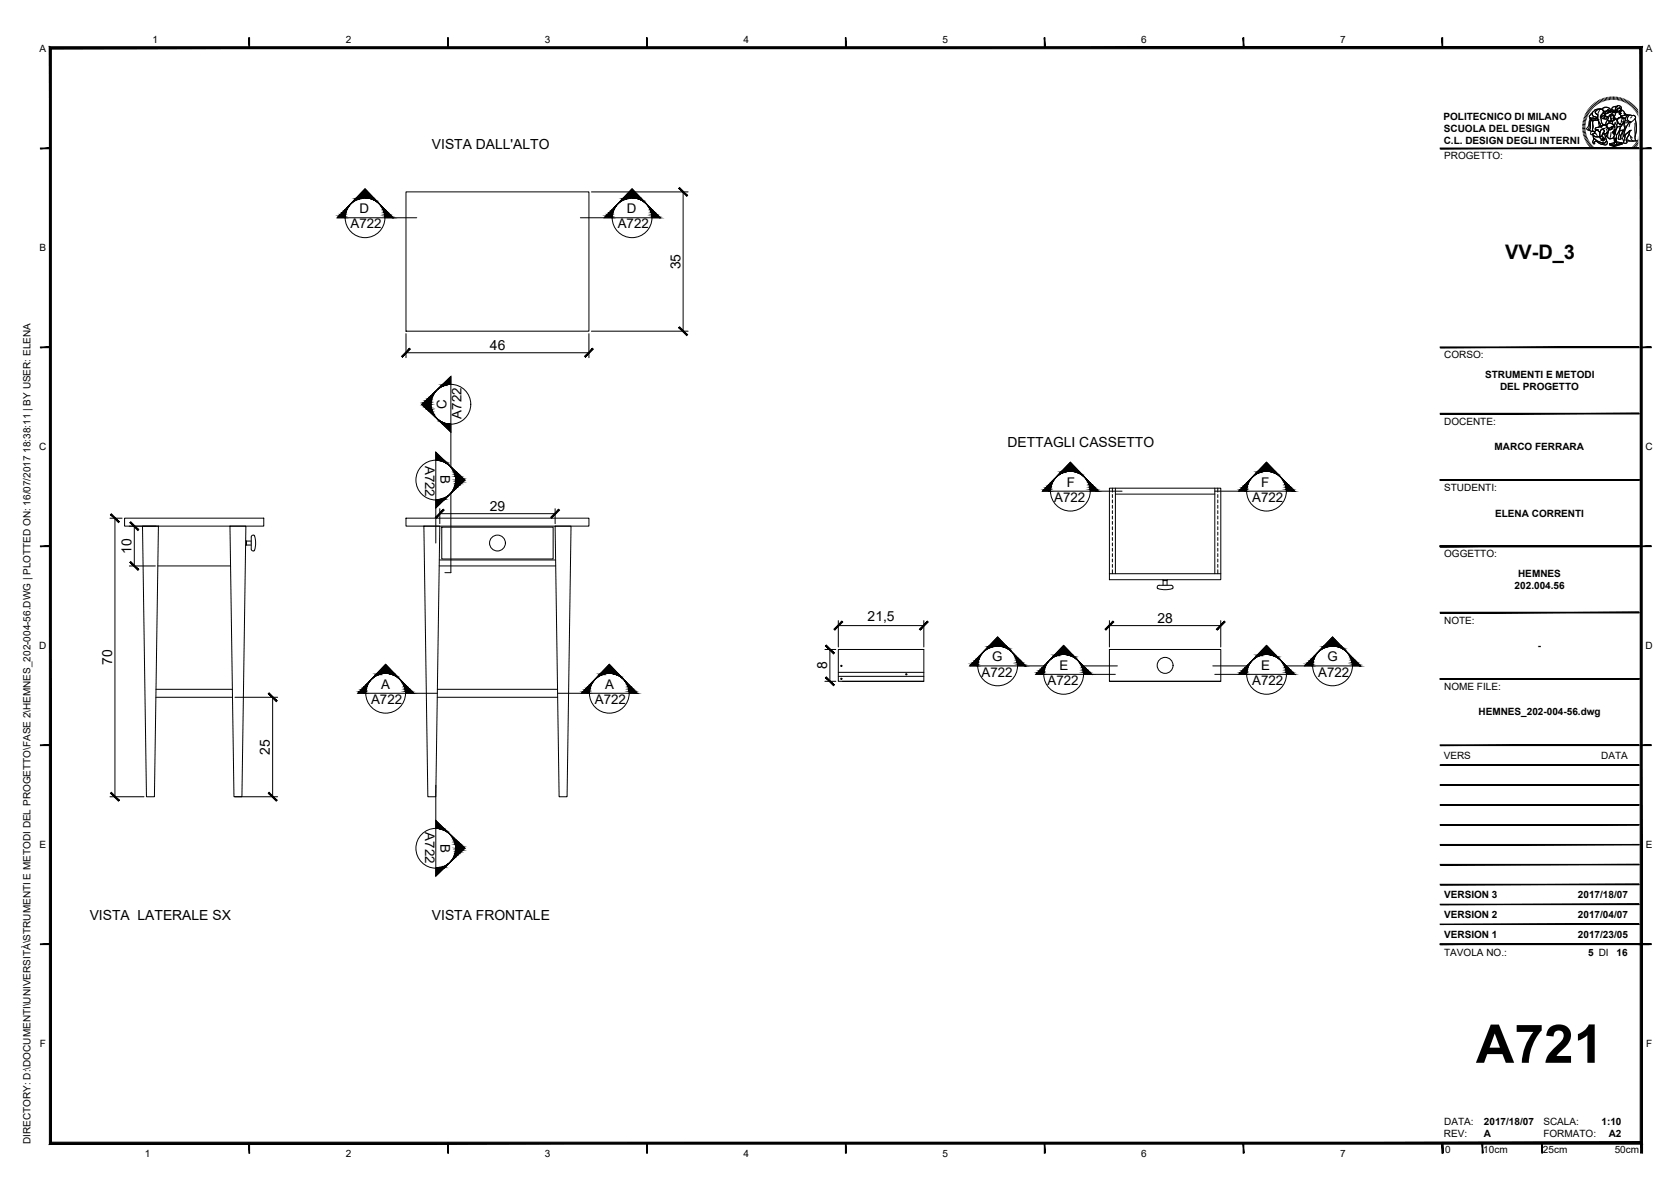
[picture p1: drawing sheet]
<svg xmlns="http://www.w3.org/2000/svg" width="420mm" height="297mm" viewBox="0 0 420 297" stroke-linecap="round" stroke-linejoin="round" font-family="sans-serif">
<defs><g id="words">
<text font-size="13.4" x="371.1" y="267.1">A721</text>
<text font-size="5" x="378.4" y="65">VV-D_3</text>
<g font-size="3.5">
<text x="108.6" y="37.5">VISTA DALL'ALTO</text>
<text x="171.1" y="67.7" transform="rotate(-90 171.1 67.7)">35</text>
<text x="123.2" y="88">46</text>
<text x="253.3" y="112.4">DETTAGLI CASSETTO</text>
<text x="123.2" y="128.4">29</text>
<text x="33.1" y="139.3" transform="rotate(-90 33.1 139.3)">10</text>
<text x="218.2" y="156.1">21,5</text>
<text x="291" y="156.5">28</text>
<text x="28.2" y="167.2" transform="rotate(-90 28.2 167.2)">70</text>
<text x="208" y="168.2" transform="rotate(-90 208 168.2)">8</text>
<text x="67.9" y="189.6" transform="rotate(-90 67.9 189.6)">25</text>
<text x="22.5" y="231.3">VISTA LATERALE SX</text>
<text x="108.6" y="231.3">VISTA FRONTALE</text>
</g>
<g font-size="3.4">
<text x="90.4" y="53.6">D</text>
<text x="157.6" y="53.6">D</text>
<text x="88.1" y="57.4">A722</text>
<text x="155.3" y="57.4">A722</text>
<text x="112.3" y="102.8" transform="rotate(-90 112.3 102.8)">C</text>
<text x="116.1" y="105.2" transform="rotate(-90 116.1 105.2)">A722</text>
<text x="106.9" y="117" transform="rotate(90 106.9 117)">A722</text>
<text x="110.7" y="119.4" transform="rotate(90 110.7 119.4)">B</text>
<text x="268.3" y="122.3">F</text>
<text x="317.1" y="122.3">F</text>
<text x="265.1" y="126.1">A722</text>
<text x="314.8" y="126.1">A722</text>
<text x="249.5" y="166.2">G</text>
<text x="333.8" y="166.2">G</text>
<text x="95.9" y="173.1">A</text>
<text x="152.2" y="173.1">A</text>
<text x="246.8" y="170">A722</text>
<text x="263.4" y="172.1">A722</text>
<text x="266.4" y="168.3">E</text>
<text x="314.9" y="172.1">A722</text>
<text x="317.1" y="168.3">E</text>
<text x="331.4" y="170">A722</text>
<text x="93.3" y="176.9">A722</text>
<text x="149.6" y="176.9">A722</text>
<text x="106.9" y="209.1" transform="rotate(90 106.9 209.1)">A722</text>
<text x="110.7" y="212.2" transform="rotate(90 110.7 212.2)">B</text>
</g>
<g font-size="2.5">
<text x="38.3" y="10.8">1</text>
<text x="87" y="10.8">2</text>
<text x="137" y="10.8">3</text>
<text x="187" y="10.8">4</text>
<text x="237" y="10.8">5</text>
<text x="287" y="10.8">6</text>
<text x="337" y="10.8">7</text>
<text x="387" y="10.8">8</text>
<text x="9.9" y="13.2">A</text>
<text x="413.8" y="13.2">A</text>
<text x="363" y="30.2">POLITECNICO DI MILANO</text>
<text x="363" y="33.2">SCUOLA DEL DESIGN</text>
<text x="363" y="36.3">C.L. DESIGN DEGLI INTERNI</text>
<text x="363.1" y="40.1">PROGETTO:</text>
<text x="9.9" y="63.2">B</text>
<text x="413.8" y="63.2">B</text>
<text x="363.1" y="90.1">CORSO:</text>
<text x="373.4" y="95">STRUMENTI E METODI</text>
<text x="377.2" y="98">DEL PROGETTO</text>
<text x="363.1" y="106.7">DOCENTE:</text>
<text x="9.8" y="113.2">C</text>
<text x="375.8" y="113.2">MARCO FERRARA</text>
<text x="413.7" y="113.2">C</text>
<text x="363.1" y="123.4">STUDENTI:</text>
<text x="375.9" y="129.8">ELENA CORRENTI</text>
<text x="363.1" y="140.1">OGGETTO:</text>
<text x="380.8" y="148">202.004.56</text>
<text x="381.7" y="145">HEMNES</text>
<text x="363.1" y="156.7">NOTE:</text>
<text x="9.8" y="163.2">D</text>
<text x="386.6" y="163.2">-</text>
<text x="413.7" y="163.2">D</text>
<text x="363.1" y="173.4">NOME FILE:</text>
<text x="371.7" y="179.6">HEMNES_202-004-56.dwg</text>
<text x="363" y="190.7">VERS</text>
<text x="402.6" y="190.7">DATA</text>
<text x="9.9" y="213.2">E</text>
<text x="413.8" y="213.2">E</text>
<text x="363.1" y="225.7">VERSION 3</text>
<text x="396.7" y="225.7">2017/18/07</text>
<text x="363.1" y="230.7">VERSION 2</text>
<text x="396.7" y="230.7">2017/04/07</text>
<text x="363.1" y="235.7">VERSION 1</text>
<text x="396.7" y="235.7">2017/23/05</text>
<text x="363.1" y="240.2">TAVOLA NO.:</text>
<text x="399.3" y="240.2">5 DI</text>
<text x="406.4" y="240.2">16</text>
<text x="10" y="263.2">F</text>
<text x="413.9" y="263.2">F</text>
<text x="7.6" y="287.5" transform="rotate(-90 7.6 287.5)">DIRECTORY: D:\DOCUMENTI\UNIVERSITÀ\STRUMENTI E METODI DEL PROGETTO\FASE 2\HEMNES_202-004-56.DWG | PLOTTED ON: 16/07/2017 18:38:11 | BY USER: ELENA</text>
<text x="363" y="285.6">REV:</text>
<text x="363.1" y="282.7">DATA:</text>
<text x="373.1" y="285.7">A</text>
<text x="373.1" y="282.6">2017/18/07</text>
<text x="388.1" y="282.7">SCALA:</text>
<text x="388.1" y="285.7">FORMATO:</text>
<text x="402.7" y="282.6">1:10</text>
<text x="404.5" y="285.7">A2</text>
<text x="36.5" y="290.7">1</text>
<text x="87" y="290.7">2</text>
<text x="137" y="290.7">3</text>
<text x="187" y="290.7">4</text>
<text x="237" y="290.7">5</text>
<text x="287" y="290.7">6</text>
<text x="337" y="290.7">7</text>
<text x="363.4" y="289.8">0</text>
<text x="373" y="289.7">10cm</text>
<text x="388" y="289.7">25cm</text>
<text x="406" y="289.7">50cm</text>
</g>
</g></defs>
<!-- layer: 0 -->
<g fill="none" stroke="#000" stroke-width=".25">
<path d="M102.1 48.2h46v35h-46zM31.3 130.2h35v2h-35zM35.8 132.2h4l-1 68h-2zM57.8 132.2h4l-1 68h-2zM61.8 135.9l.2 .1M62 137h-.2M63.2 136h-1.2v1h1.2M64 134.7l.3 1.8-.3 1.7M64 134.7a.46 .46 0 0 0-.5-.2 .46 .46 0 0 0-.3 .4v3.1a.46 .46 0 0 0 .3 .4 .46 .46 0 0 0 .5-.2M102.1 130.2h46v2h-46zM106.6 132.2h4l-1 68h-2zM111.1 132.5h28v8h-28z"/>
<path d="M139.6 132.2h4l-1 68h-2zM279 122.7h28v23h-28zM279.7 122.7v1M279.7 124.3v.7M279.7 125.6v.8M279.7 127v.7M279.7 128.3v.8M279.7 129.7v.7M279.7 131v.8M279.7 132.4v.7M279.7 133.7v.8M279.7 135.1v.7"/>
<path d="M279.7 136.4v.8M279.7 137.8v.7M279.7 139.1v.8M280.5 122.7v21.5M280.5 124.2h25M305.5 122.7v21.5M306.2 122.7v1M306.2 124.3v.7M306.2 125.6v.8M306.2 127v.7M306.2 128.3v.8M306.2 129.7v.7"/>
<path d="M306.2 131v.8M306.2 132.4v.7M306.2 133.7v.8M306.2 135.1v.7M306.2 136.4v.8M306.2 137.8v.7M306.2 139.1v.8M39.7 142.2h18.3M110.4 142.2h29.3M110.5 140.7h29.2M279 144.2h28M279.7 140.5v.7"/>
<path d="M279.7 141.8v.8M279.7 143.2v1M291 147.8l.2 .1M291.2 147.9l1.8 .3 1.7-.3M292.4 145.7l.1 .2M292.4 147.1v-1.2h1.1v1.2M293.5 145.7l-.1 .2M294.5 147.1h-3.1l-.4 .2v.4M294.5 147.1l.4 .2v.4M294.9 147.8l-.2 .1M306.2 140.5v.7M306.2 141.8v.8"/>
<path d="M306.2 143.2v1M39.2 175.2h19.3M39.2 173.2h19.2M109.9 175.2h30.3M110 173.2h30.2M210.8 163.2h21.5v8h-21.5zM210.8 170h21.5M210.8 169h21.5M211.8 171.2h20.5M279 163.2h28v8h-28zM279 171.2h28"/>
<circle cx="125.1" cy="136.5" r="2"/>
<circle cx="211.5" cy="170.6" r=".15"/>
<circle cx="211.5" cy="167.3" r=".15"/>
<circle cx="227.9" cy="169.5" r=".15"/>
<circle cx="293" cy="167.2" r="2"/>
</g>
<!-- layer: G-ANNO-LOGO -->
<g fill="none" stroke="#000" stroke-width=".25">
<path d="M397.9 32h.7M397.9 31.6h.7M397.9 31.3h.7M398 30.9l.6 .1M398 30.5l.7 .2M398.1 30.2l.7 .2M398.2 29.8l.7 .2M398.3 29.5l.6 .2M398.4 29.2l.7 .2M398.6 28.8l.6 .3M398.6 32.3h-.7M398.6 32.6l-.7 .1"/>
<path d="M398.6 32.9l-.6 .1M398.7 33.3l-.7 .1M398.7 28.5l.6 .3M398.8 33.6l-.7 .1M398.8 33.9l-.6 .2M398.9 28.2l.6 .3M398.9 34.2l-.6 .2M399 34.5l-.6 .3M399.1 27.9l.6 .4M399.2 34.8l-.6 .3M399.3 27.6l.5 .4M399.3 35.1l-.6 .3"/>
<path d="M399.5 35.4l-.6 .3M399.5 27.3l.5 .4M399.6 35.7l-.5 .3M399.7 27l.5 .5M399.8 29.6h.1M399.8 29.6l.1 .4M399.8 35.9l-.6 .4M399.9 30l-.1-.4 .7 .1a.85 .85 0 0 0 1.2-.2l.1 .6M399.9 30l.1 .1M400 26.8l.4 .4M400 30.1l-.3 .6-.1 1.2-.4 .8 .4 .1M400 30.1h1.8"/>
<path d="M400 30.1h.1M400 30.1a.92 .92 0 0 0-.5 1l-.1 .5-.5 .7 .3 .3M400 36.2l-.5 .4M400.2 28.5l.2-.1v.3a.81 .81 0 0 0 .9 .7l.4 .2-.2 .1a.57 .57 0 0 1-.9 0h-.5a.51 .51 0 0 1-.5-.4 .51 .51 0 0 1 .4-.6zM400.2 26.5l.5 .5M400.2 36.5l-.5 .4M400.2 30.2h.5l-.3 .6 .1 2.1-.3 .1-.6-.2 .3-.7v-1.3zM400.2 30.2l-.3 .5v1.5l-.3 .6 .8 .2M400.4 28.4l-.5 .5a.44 .44 0 0 0-.3 .5 .44 .44 0 0 0 .5 .3h.6a.67 .67 0 0 0 1-.2M400.4 36.7l-.5 .5M400.4 33.7l.2 .3M400.4 33.7h.1"/>
<path d="M400.5 26.3l.4 .5M400.5 33.7v.1a1.23 1.23 0 0 0 1.8 .5M400.5 28.1l.6-.5 1.3-.2a1 1 0 0 0-1.2 1l.6 .4-.1 .7-.5-.1a.77 .77 0 0 1-.8-.7zM400.5 33h.1M400.6 34l.6 .4 1.1-.1M400.6 34.1l.1 .5 .7 .7 2 .9M400.6 34.1l.6 .3 1.1-.1 .1 .4 .3 .3-.1 .2 .3-.2 .1 .4M400.6 34.1l.1 .5 .5 .5 1.7 .9M400.6 34.1h.1M400.6 36.9l-.4 .5M400.7 30.2l-.3 .6 .1 2.2M400.7 26l.5 .6"/>
<path d="M400.8 34.8l-.1 .1a.99 .99 0 0 0 0 1.2 .2 .2 0 0 0 .3-.1 .2 .2 0 0 0-.2-.2 .53 .53 0 0 1 .5-.3 .53 .53 0 0 1 .5 .3l.8 .4a1.28 1.28 0 0 0 1.5-.1l-.2-.7M400.8 34.7l.7 .7 .8 .3a1 1 0 0 0 1.6-.3 .66 .66 0 0 1 .1 .9 .66 .66 0 0 1-1 0l-1.2-.5a.44 .44 0 0 0-.5-.3 .44 .44 0 0 0-.4 .4v.2h-.2a.82 .82 0 0 1 0-1.2zM400.9 37.2l-.5 .5M401 33.2h-.1a.5 .5 0 0 0-.7-.1 .5 .5 0 0 0 0 .8 .69 .69 0 0 1 .7-.4 .69 .69 0 0 1 .6 .4l.1 .1M401 25.8l.4 .6M401.1 37.4l-.4 .5M401.3 25.6l.4 .6M401.4 37.6l-.4 .5M401.5 32.5l.8 .7M401.6 32.6l-.6 .5 .1 .4M401.6 32.6l.7 .7 .1-.3a.53 .53 0 0 1 .5-.5 .53 .53 0 0 1 .5 .6l-.4 .4 .4 .2M401.6 32.6h.1"/>
<path d="M401.6 32.6l-.6 .4 .1 .5-.7 .2M401.6 32.6l.1 .2a.73 .73 0 0 1 .5 1l.1 .5M401.6 25.4l.4 .6M401.6 29.5l-.4-.1a.77 .77 0 0 1-.8-.7l.1-.6 .5-.5 .8-.2a.83 .83 0 0 1 1.1 .2 .83 .83 0 0 1 0 1.1h-.1a.91 .91 0 0 0-.2 1.4 1.09 1.09 0 0 0 .7 1.3l-.5 .1M401.6 37.8l-.3 .5M401.8 30.1a1.16 1.16 0 0 0-1.3 .5v2.4M401.8 30.1h.1M401.8 30.1l.6 1.2v.5l-.4 .2a.7 .7 0 0 0-.9 .6l.2 .1-.3 .5-.5-.2M401.9 25.3l.3 .5M401.9 37.9l-.3 .6M401.9 30.5l.3 1.4M402.2 27.7l-.4 .9v1.4l.6 1.3v.5l.3 .1 .1-.4"/>
<path d="M402.2 38.1l-.3 .6M402.2 25.1l.3 .6M402.3 34.3h.1M402.3 34.3l.1 .4 .3 .3-.1 .2 .3-.2M402.3 34.3l.1-1.3a.53 .53 0 0 1 .5-.5 .53 .53 0 0 1 .5 .6l-.2 .1-.5 1.1 .8 .7-.4-.2 .2 .2M402.3 31.8l-.3 .2a.6 .6 0 0 0-.8 .6l.1 .1M402.4 31.8l-.4 .2a.7 .7 0 0 0-.9 .6l.2 .2 .3-.2M402.4 31.8h.1M402.4 27.4a1.01 1.01 0 0 0-1.2 1l.5 .4M402.4 27.4a1 1 0 0 0-1.2 1l.6 .4v1.3l.6 1.2v.5l.3 .1 .1-.4M402.4 27.4h.1M402.4 27.4a.76 .76 0 0 1 .8 .7 .76 .76 0 0 1-.6 .8l-.2 .5 .1 .4a1.46 1.46 0 0 0 .6 1.5l.2 .1-.5 .1"/>
<path d="M402.5 38.3l-.3 .6M402.6 24.9l.2 .7M402.7 32.6a.47 .47 0 0 1 .7 .1 .47 .47 0 0 1-.3 .7l-.4 .9 .8 .7-.4-.2 .2 .5-.3-.4 .1 .5-.2-.4-.3 .2 .1-.2-.4-.6v-1.1zM402.7 29.3a.56 .56 0 0 0 .8 .6M402.8 38.4l-.3 .6M402.8 27.5l.2-.3 .5-.2h.6l.7 .3a.22 .22 0 0 1 .1 .3 .22 .22 0 0 1-.3 .2l-.3-.2-.6 .4M402.8 27.5l.6 .5h.3M402.8 27.5h.1M402.8 27.5l.7-.5 1.1 .1a.3 .3 0 0 1 .3 .4 .3 .3 0 0 1-.4 .2l-.2-.1-.6 .4M402.8 31.5h.1M402.8 31.5l-.1 .4-.3-.1M402.9 35h.1"/>
<path d="M402.9 24.8l.2 .6M402.9 36h.1M403 34.9l.1 .5-.2-.4M403 34.9h.1M403 34.9l.3 .4v-.3M403 35.4h.1M403.1 33.6l.3 .1M403.1 33.6l-.4 .7 .8 .7-.4-.2 .2 .2M403.1 33.6h.1M403.1 33.6l.3 .1 .4 1a.79 .79 0 0 1 0 .9 .79 .79 0 0 1-.9 .4M403.1 38.5l-.3 .6M403.1 27.8l.6 .2"/>
<path d="M403.2 24.7l.2 .6M403.3 35v.3l-.3-.4v.5M403.3 35h.1M403.3 32.3l-.5 .2M403.3 32.3h.1M403.3 31.4l-.5 .1M403.3 31.4h.1M403.3 31.4l.6 .2M403.3 31.4h.1a1.31 1.31 0 0 1 1 1.1v.6l-.4 .2M403.4 38.6l-.2 .7M403.4 29.3h.9l-.3 .1a.38 .38 0 0 1-.4 .6 .38 .38 0 0 1-.2-.7zM403.4 29l-.7 .3a.59 .59 0 0 0 .8 .5l-.2-.3 .3-.3"/>
<path d="M403.4 29h.1M403.4 29l.3 .2M403.4 33.7h.1M403.4 33.7l.4 1a.79 .79 0 0 1 0 .9 .79 .79 0 0 1-.9 .4M403.4 29l-1 .4M403.5 29l.2 .2M403.5 28.7h.1M403.5 28.7l-.1 .3M403.5 32.3h-.2M403.6 24.6l.2 .6M403.6 29.2h.1M403.6 28.4l-.9 .3-.3 .7 1-.4"/>
<path d="M403.6 28.4h.1M403.6 28.4l-.1 .3M403.6 28.4l-.3 .5M403.7 38.7l-.2 .7M403.7 29.2h.1M403.7 31.9l.7 .6M403.7 28h.1M403.8 29.3h.1M403.8 29.3l-.1 .1M403.9 32.4l.2 .4-.1 .5M403.9 31.4l.6-.5 .6 .1 .5 .4a.3 .3 0 0 1 .1 .4 .3 .3 0 0 1-.4 .1l-.3 .1a.47 .47 0 0 1-.5 .3 .47 .47 0 0 1-.4-.4zM403.9 31.6h.1"/>
<path d="M403.9 31.6l.6 1.1M403.9 24.5l.2 .7M403.9 34.2l.8 .7M404 33.3h.1M404 33.3l-.6 .4M404 38.8l-.1 .7M404.1 28.3l.1 .1M404.2 28.4h.1M404.2 27.9l.2 .1M404.2 30.2a1.27 1.27 0 0 0-.4 1.3M404.2 33.6l.1 1M404.3 24.4l.1 .7"/>
<path d="M404.3 28h.1M404.3 28.3l-.3 .3-.4-.2-.5 .1M404.3 28.3h.1M404.3 38.9l-.1 .6M404.3 32.3l1.2-.5-.1 .6-.5 .2-.5-.1zM404.4 33.1l-.3 .9-.4 .4M404.4 32.6l-.2 1-.3 .6 .4 .4a.86 .86 0 0 0 1.3 .1h.2M404.5 32.7h.1M404.5 32.7l-.2 .5-.3 .1M404.5 32.4h-.1M404.6 24.4l.1 .7M404.6 27.8l-.3-.3-.5 .5-.7-.2-.1 .7 .6-.1 .4 .2 .2-.2"/>
<path d="M404.6 27.8h.1M404.6 27.8l-.2 .5-.2 .1M404.6 27.8l-.3 .5M404.7 29l.8-.2 .6 .9a.23 .23 0 0 1 0 .4 .23 .23 0 0 1-.3 0 .23 .23 0 0 1-.1-.3l-.1-.8a.44 .44 0 0 0-.6-.1 .44 .44 0 0 0 0 .7v.1a.44 .44 0 0 1 .2 .4 .44 .44 0 0 1-.4 .4l-.1-.1a.36 .36 0 0 1-.5-.2 .36 .36 0 0 1 .2-.4zM404.7 38.9l-.1 .7M404.7 28.1l-.1 .1h.3a.4 .4 0 0 0 .4 .2 .4 .4 0 0 0 .3-.3l-.2-.2v.2M404.7 28.1h.1M404.7 28.1h.7M404.7 28.1l-.1 .1h.3a.39 .39 0 0 0 .4 .2 .39 .39 0 0 0 .3-.3l-.2-.2 .1 .3M404.7 36.1l2-.4 1.2 .2-2.1 .6zM404.7 36.1l1.1 .4v.3l-1.1-.4zM404.7 36.1h.1"/>
<path d="M405 28.9l.5 .1 .3 .5a.64 .64 0 0 1-.1 .7 .64 .64 0 0 1-.6 .2zM405 28.8l.6 .1 .4 .8a.24 .24 0 0 1 0 .4 .24 .24 0 0 1-.3-.2M405 28.8h.1M405 28.8l-.4 .3-.2 .7a.42 .42 0 0 0-.1 .5 .42 .42 0 0 0 .6 .2l.2-.4-.1-.4a.46 .46 0 0 1-.1-.6 .46 .46 0 0 1 .5-.3l.3 .3M405 24.4v.6M405 38.9l-.1 .7M405 28l.1-.3a.5 .5 0 0 1 .5 0 .5 .5 0 0 1 .3 .5l-.3 .1-.2-.4v.2M405 28l.4 .1M405 28h.1M405 28l.1-.3a.52 .52 0 0 1 .5 0 .52 .52 0 0 1 .3 .4l-.3 .2M405.1 32.4v.1M405.1 33.3l-.4 1.6 1.1-.2"/>
<path d="M405.1 32.1h.2M405.2 32.3l.1 .1M405.2 32.1v.1M405.3 29.2h.1M405.3 29.1l-.2 .1M405.3 39v.6M405.3 24.3v.7M405.4 28.1h.1M405.4 30.4v.7M405.5 33.1l.2 .1 .1-.4a.25 .25 0 0 1 .2-.3 .25 .25 0 0 1 .3 .1l-.4 1.2v-.4h-.3zM405.5 31.9l-.2 .5a.5 .5 0 0 1-.8-.1M405.5 29l.3 .2-.2 .2"/>
<path d="M405.6 39v.6M405.7 24.3v.7M405.8 29.5h-.2M405.8 29.3a.41 .41 0 0 1-.1 .5 .41 .41 0 0 1-.6 0M405.8 30.1l-.3 .3h-.4M405.8 34.7h.1M405.8 36.6h.1M405.8 36.5l2.1-.6v.3l-2.1 .6zM405.8 36.5v.3M405.9 28.2l.1-.1a.9 .9 0 0 1-.1 1.2l.1 .4M405.9 28.2h.1M405.9 35.9l.8-.2 1.2 .2-2.1 .6-1.1-.3v.2l1.1 .4 2.1-.6v-.3"/>
<path d="M405.9 35.9h.1M405.9 28.2l.1-.1a1.06 1.06 0 0 1-.1 1.2M405.9 35.9l-1.2 .3M405.9 32.7h.1M405.9 32.7l-.2 .5-.3 .1 .3 .2 .2-.1v.4l.2-.2-.3 1.1M405.9 33.3v.5l.2-.2M405.9 32.7l-.2 .5-.3 .1 .3 .2 .2-.1M406 35.4h.1M406 39v.6M406 27.7l.1 .4M406 24.3v.7M406.1 33l-.1 .3-.1-.2"/>
<path d="M406.1 30.7l-.1 1.4M406.1 30l.5 .2M406.2 34.7h.2l.1 1.1-.3-.6-.3 .7zM406.2 31.9l-.3 .4v.4M406.3 38.9l.1 .7M406.3 32.5l-.4 .2M406.4 30.8l-.5 .9M406.4 24.4l-.1 .7M406.4 26.8l-.2 .7 .1 .9 .1-.1 .1-.5a.62 .62 0 0 1 .8-.6l.2 .4-.3 .4v.7l.2-.2M406.4 26.8h.1M406.4 26.8l.5-.3 .7 .3 .1 .4-.3 1.3M406.4 26.8h-.4a.67 .67 0 0 0-.7 .8l.5 .2 .1 .4"/>
<path d="M406.4 26.8l-.2 .7 .1 .9 .1-.1 .1-.5M406.4 26.8l-.2 .7 .1 .9 .1-.1 .1-.6a.61 .61 0 0 1 .8-.5l.2 .4-.3 .4v.7l.1-.1M406.4 26.8h-.5a.61 .61 0 0 0-.6 .7M406.5 27.8h.1M406.5 27.8a.41 .41 0 0 0 .3 .4 .41 .41 0 0 0 .4-.2v.7l.2-.2M406.5 27.8l.3 .4 .4-.2M406.6 38.9l.1 .7M406.6 30.4l.1-.5 .9-.4 .6 .2 .2 .5-.3 .4a.24 .24 0 0 1-.3 .1 .24 .24 0 0 1-.1-.3l.1-.2a.43 .43 0 0 0-.3-.6 .43 .43 0 0 0-.5 .2l-.3 .4v.4M406.7 29.9a1.53 1.53 0 0 1 2 0 1.6 1.6 0 0 1-1.4 1.5l-.6-.8zM406.7 27.5l.2 .1M406.7 30.6h.1M406.7 30.6l.6 .8 .5-.1 .3-.3"/>
<path d="M406.7 27.3l.4-.1a.29 .29 0 0 1 .3 0 .29 .29 0 0 1 .1 .4l-.3 .4a.4 .4 0 0 1-.4 .2 .4 .4 0 0 1-.3-.4zM406.7 31.9l.8-.1-.6 1.5a1.3 1.3 0 0 0-.5 1.4l-.2 .1-.3 .6-.1-1.1zM406.7 31.9l-.9 2.7 .2 .8-.2 .8 .4-1 .4 .9-.2-1.4-.4 .7M406.8 24.4l-.1 .7M406.8 28h.1M406.8 30.9a.65 .65 0 0 0-.1 1l.9-.2 .4-.6M406.8 30.9l-.2-.6 .1-.4-.7-.2 .1 .3-.5 .4h-1.1l-.3-.2-.2 .2-.2 1.1 .1 .1 .6-.7h.5l.5 .3 .1 .2a.28 .28 0 0 1 .2 .4 .28 .28 0 0 1-.3 .2l-.1 .4-.4 .2-.6-.4 1-.4a.23 .23 0 0 0 .4 0 .23 .23 0 0 0-.2-.4l-.1-.2-.3-.1a.86 .86 0 0 0-1.3 .5M406.8 30.9h.1M406.8 30.9a.71 .71 0 0 0-.1 1l-.4 .6-.4 .2M406.8 27.6h.1M406.8 27.9h.1M406.9 38.8l.2 .7"/>
<path d="M407.1 24.5l-.1 .7M407.1 33h.1M407.1 27.7l.2 .1M407.2 27.7v.1M407.2 32.9l.8-.2-.2 .8-.3 .6-.1 .4 .2 .3-.3 .2-.4-.2zM407.2 38.8l.2 .6M407.3 28.6h.1M407.4 28.5h.1M407.4 28.5l.2-.9a1.25 1.25 0 0 1 1 1M407.4 28.5v.2a.49 .49 0 0 0 .4 .5 .49 .49 0 0 0 .5-.2l.5-.1-.2-.3M407.4 28.5l.4 .7-.3 .2M407.4 28.5l.4 .7"/>
<path d="M407.4 28.5l-.1 .1M407.4 31h.1M407.5 24.6l-.2 .6M407.5 29.4a2.28 2.28 0 0 1 1.8-.5l-.6 .9zM407.5 29.4h.1M407.5 29.4l-.8 .5M407.5 31.8l-.6 1.5a1.3 1.3 0 0 0-.5 1.4v.1M407.6 38.7l.2 .6M407.6 31h-.3M407.6 27.6l.7 .5 .3 .5M407.6 31.3h.1M407.8 24.7l-.2 .6"/>
<path d="M407.9 38.6l.2 .6M408 32.7h.1M408 32.7l-.8 .2M408 32.8l-.5 1.3 .1 .7-.2 .2-.5-.2 .2-.9v-1M408 31.1l-.5 .7-.3 1.1M408 31.1h.1M408.1 31h.1M408.1 31l.2-.2 .2 .1-.1 .8a.69 .69 0 0 1-.3 1h-.1M408.1 31l-.1 .1M408.1 24.8l-.2 .6M408.2 38.5l.2 .6M408.2 30.6l-.1 .4"/>
<path d="M408.2 29.7h.3l.2 .4M408.2 28.4l.6 .5M408.4 32.7h-.4M408.4 34.1l-.1 .2 .2 .2M408.5 24.9l-.3 .6M408.5 38.3l.3 .6M408.5 30.9v1.2l-.3 1a1.81 1.81 0 0 0-.1 2.1l.2 .1M408.6 28.6h.1M408.7 33.8l1.1-1-.6 1.6a1.28 1.28 0 0 0-.1 1.4l-.1 .1a.46 .46 0 0 1-.7 0 .46 .46 0 0 1 .1-.6zM408.7 29.8a1.05 1.05 0 0 1 1.7-.7 .56 .56 0 0 1 .8 .1 .56 .56 0 0 1-.3 .8l-.3 .3a1.09 1.09 0 0 1-1.9-.2M408.7 30.1l-.6 .9M408.8 38.2l.3 .6"/>
<path d="M408.8 31.6v.6M408.8 28.9h.1M408.8 25.1l-.3 .6M409 35.4h2.4M409 38l.4 .6M409.1 25.2l-.3 .6M409.2 30.8l-.9 .1M409.2 35l.6 .4M409.3 37.9l.4 .5M409.4 25.4l-.3 .6M409.4 28.9a2.42 2.42 0 0 0-1.9 .5M409.6 37.7l.4 .5"/>
<path d="M409.6 33.8l.8 .9M409.7 30.8a6.7 6.7 0 0 0-1.4 3.4l1.5-1.4M409.7 28.9a.92 .92 0 0 0-.5 1.1 .92 .92 0 0 0 .9 .7M409.7 28.9l.7 .2a.51 .51 0 0 1 .7 .1 .51 .51 0 0 1 0 .6l.3 1.1a8.3 8.3 0 0 1-.3 3.7l.3 .8h-2.5v-.4l.7-1.2 .2-1-1.5 1.4a5.9 5.9 0 0 1 1.5-3.4l.3-.1a.93 .93 0 0 1-.9-.7 .93 .93 0 0 1 .5-1.1zM409.7 25.6l-.3 .5M409.8 32.8h.1M409.8 32.9l-.6 1.5a1.3 1.3 0 0 0-.1 1.5l-.3 .1a.4 .4 0 0 1-.5-.1 .4 .4 0 0 1 0-.5l.4-1.5M409.9 37.5l.4 .5M409.9 30.8l-.3 1.1M410 34.3l.2 .8 .5 .3M410 25.8l-.4 .5M410.1 37.3l.4 .5"/>
<path d="M410.3 32.7l-.5 .1M410.3 29.4l-.3 .2M410.3 26l-.4 .5M410.3 37.1l.5 .5M410.6 36.8l.5 .5M410.6 26.2l-.5 .5M410.8 36.6l.5 .4M410.9 26.5l-.5 .4M411 36.3l.5 .5M411.1 31v3.3M411.1 26.7l-.5 .5M411.1 29.9a9.5 9.5 0 0 1 0 4.9l.3 .6"/>
<path d="M411.2 36.1l.6 .4M411.3 27l-.5 .4M411.4 35.4h.1M411.4 35.8l.6 .4M411.6 27.2l-.6 .5M411.6 35.5l.6 .4M411.7 35.3l.6 .3M411.8 27.5l-.6 .4M411.9 35l.6 .3M412 27.8l-.6 .4M412 34.7l.6 .2M412.1 34.4l.7 .2"/>
<path d="M412.2 28.1l-.6 .4M412.2 34.1l.7 .2M412.3 33.8l.7 .1M412.3 28.4l-.5 .4M412.4 33.4l.7 .2M412.5 33.1l.6 .1M412.5 32.8l.7 .1M412.5 28.8l-.6 .3M412.5 32.5h.7M412.5 32.2h.7M412.7 29.1l-.7 .2M412.8 29.4l-.7 .3"/>
<path d="M412.9 29.8l-.7 .2M413 30.1l-.7 .2M413.1 30.5l-.7 .1M413.1 30.8l-.6 .1M413.2 31.2h-.7M413.2 31.5l-.7 .1M413.2 31.9h-.7"/>
</g>
<!-- layer: G-ANNO-TTLB -->
<g fill="#fff" stroke="#fff" stroke-width=".25">
<path d="M387.1 37.3l30.8 4.3-5.8-4.3zM387.1 37.3l30.8 4.3h-30.8z"/>
<path d="M412.1 22.8h5.8l-5.8 14.5zM417.9 22.8l-5.8 14.5 5.8 4.3z"/>
</g>
<path d="M387.1 37.3h25v-14.5h5.8v18.8h-30.8z" fill="none" stroke="#fff" stroke-width=".25"/>
<g fill="#000" stroke="#000" stroke-width=".25">
<path d="M12.4 11.7l.5 275.3v-274.8zM12.4 11.7l.5 275.3-.5 .5zM12.9 287l-.5 .5 400-.5zM12.4 287.5l400-.5 .5 .5zM412.4 12.2v274.8l.5 .5zM412.4 12.2l.5-.5v275.8zM12.9 12.2h399.5l.5-.5zM12.4 11.7h400.5l-400 .5z"/>
<path d="M62.6 9.5l.2 2.5v-2.5zM62.6 9.5l.2 2.5h-.2z"/>
<path d="M112.6 9.5l.2 2.5v-2.5zM112.6 9.5l.2 2.5h-.2z"/>
<path d="M162.6 9.5l.2 2.5v-2.5zM162.6 9.5l.2 2.5h-.2z"/>
<path d="M212.6 9.5l.2 2.5v-2.5zM212.6 9.5l.2 2.5h-.2z"/>
<path d="M262.6 9.5l.2 2.5v-2.5zM262.6 9.5l.2 2.5h-.2z"/>
<path d="M312.6 9.5l.2 2.5v-2.5zM312.6 9.5l.2 2.5h-.2z"/>
<path d="M362.6 9.5l.2 2.5v-2.5zM362.6 9.5l.2 2.5h-.2z"/>
<path d="M10.2 37.4h2.5v-.2zM10.2 37.2h2.5l-2.5 .2z"/>
<path d="M362.1 37.4h50v-.2zM362.1 37.2h50l-50 .2z"/>
<path d="M412.7 37.4h2.5v-.2zM412.7 37.2h2.5l-2.5 .2z"/>
<path d="M10.2 87.4h2.5v-.2zM10.2 87.2h2.5l-2.5 .2z"/>
<path d="M362.1 87.4h50v-.2zM362.1 87.2h50l-50 .2z"/>
<path d="M412.7 87.4h2.5v-.2zM412.7 87.2h2.5l-2.5 .2z"/>
<path d="M362.1 104h50v-.1zM362.1 103.9h50l-50 .1z"/>
<path d="M10.2 137.4h2.5v-.2zM10.2 137.2h2.5l-2.5 .2z"/>
<path d="M362.1 120.5v.2l50-.2zM362.1 120.7l50-.2v.2z"/>
<path d="M362.1 137.2v.2l50-.2zM362.1 137.4l50-.2v.2z"/>
<path d="M362.1 137.2v.2l50-.2zM362.1 137.4l50-.2v.2z"/>
<path d="M362.1 137.2v.2l50-.2zM362.1 137.4l50-.2v.2z"/>
<path d="M362.1 137.2v.2l50-.2zM362.1 137.4l50-.2v.2z"/>
<path d="M362.1 120.7h50v-.2zM362.1 120.5h50l-50 .2z"/>
<path d="M412.7 137.4h2.5v-.2zM412.7 137.2h2.5l-2.5 .2z"/>
<path d="M362.1 153.9v.1l50-.1zM362.1 154l50-.1v.1z"/>
<path d="M362.1 170.5v.2l50-.2zM362.1 170.7l50-.2v.2z"/>
<path d="M362.1 170.5v.2l50-.2zM362.1 170.7l50-.2v.2z"/>
<path d="M10.2 187.4h2.5v-.2zM10.2 187.2h2.5l-2.5 .2z"/>
<path d="M362.1 197.2v.1l50-.1zM362.1 197.3l50-.1v.1z"/>
<path d="M362.1 192.2h50zM362.1 192.3l50-.1z"/>
<path d="M362.1 187.2v.2l50-.2zM362.1 187.4l50-.2v.2z"/>
<path d="M412.7 187.4h2.5v-.2zM412.7 187.2h2.5l-2.5 .2z"/>
<path d="M362.1 217.2h50zM362.1 217.3l50-.1z"/>
<path d="M362.1 212.2v.1l50-.1zM362.1 212.3l50-.1v.1z"/>
<path d="M362.1 207.2h50zM362.1 207.3l50-.1z"/>
<path d="M362.1 202.2h50zM362.1 202.3l50-.1z"/>
<path d="M10.2 237.4h2.5v-.2zM10.2 237.2h2.5l-2.5 .2z"/>
<path d="M362.1 237.2v.2l50-.2zM362.1 237.4l50-.2v.2z"/>
<path d="M362.1 237.2v.2l50-.2zM362.1 237.4l50-.2v.2z"/>
<path d="M362.1 232.2h50zM362.1 232.3l50-.1z"/>
<path d="M362.1 227.2h50zM362.1 227.3l50-.1z"/>
<path d="M362.1 222.2v.1l50-.1zM362.1 222.3l50-.1v.1z"/>
<path d="M412.1 237.4h2.5v-.2zM412.1 237.2h2.5l-2.5 .2z"/>
<path d="M412.1 237.4h2.5v-.2zM412.1 237.2h2.5l-2.5 .2z"/>
<path d="M412.7 237.4h2.5v-.2zM412.7 237.2h2.5l-2.5 .2z"/>
<path d="M62.6 287.3l.2 2.5v-2.5zM62.6 287.3l.2 2.5h-.2z"/>
<path d="M112.6 287.3l.2 2.5v-2.5zM112.6 287.3l.2 2.5h-.2z"/>
<path d="M162.6 287.3l.2 2.5v-2.5zM162.6 287.3l.2 2.5h-.2z"/>
<path d="M212.6 287.3l.2 2.5v-2.5zM212.6 287.3l.2 2.5h-.2z"/>
<path d="M262.6 287.3l.2 2.5v-2.5zM262.6 287.3l.2 2.5h-.2z"/>
<path d="M312.6 287.3l.2 2.5v-2.5zM312.6 287.3l.2 2.5h-.2z"/>
<path d="M362.7 287.3v2.5h.1zM362.7 287.3h.1v2.5z"/>
<path d="M362.6 287.3l.2 2.5v-2.5zM362.6 287.3l.2 2.5h-.2z"/>
<path d="M372.7 287.3l.1 2.5v-2.5zM372.7 287.3l.1 2.5h-.1z"/>
<path d="M387.7 287.3l.1 2.5v-2.5zM387.7 287.3l.1 2.5h-.1z"/>
<path d="M412.5 287.3l.5 2.5v-2.5zM412.5 287.3l.5 2.5h-.5z"/>
</g>
<!-- layer: simboli -->
<g fill="none" stroke="#000" stroke-width=".25">
<path d="M91.8 47.4l7 7.3h-14zM98.8 54.7h6M145.9 54.7h6M158.9 47.4l7 7.3h-14zM106.1 101.6l7.3-7v14zM109.6 113.6l7.3 7.1-7.3 6.9zM113.4 108.6v8.7M269.1 116.2l7 7.2h-14zM318.4 116.2l7 7.2h-13.9zM109.6 127.6v8.9M113.4 124v19.9h-1.5M276.1 123.4h6"/>
<path d="M305.5 123.4h6M97 166.9l7 7.3h-14zM104 174.2h6M140.2 174.2h6M153.2 166.9l7 7.3h-14zM250.8 160.1l7 7.2h-14zM257.8 167.3h4.7M267.4 162.2l7 7.3h-14zM272.4 167.3h8.6M274.4 169.5h6M304.9 167.3h8.6M305.5 169.5h6"/>
<path d="M318.5 162.2l7 7.3h-14zM323.4 167.3h4.6M335.1 160.1l6.9 7.2h-14zM109.6 197.3v8.9M109.6 206.2l7.3 7-7.3 7z"/>
<circle cx="91.8" cy="54.7" r="5"/>
<circle cx="158.9" cy="54.7" r="5"/>
<circle cx="113.4" cy="101.6" r="5"/>
<circle cx="109.6" cy="120.6" r="5"/>
<circle cx="269.1" cy="123.4" r="5"/>
<circle cx="318.5" cy="123.4" r="5"/>
<circle cx="97" cy="174.2" r="5"/>
<circle cx="153.2" cy="174.2" r="5"/>
<circle cx="250.8" cy="167.3" r="5"/>
<circle cx="267.4" cy="169.5" r="5"/>
<circle cx="318.5" cy="169.5" r="5"/>
<circle cx="335.1" cy="167.3" r="5"/>
<circle cx="109.6" cy="213.2" r="5"/>
</g>
<g fill="#000" stroke="#000" stroke-width=".25">
<path d="M88.2 51.3l-.3 .3zM88.5 51l-.3 .3zM91.8 47.4l2.1 2.3h-4.3zM94.7 50.7l.4 .3zM95.4 51.3l.3 .3zM155.3 51.3l-.3 .3zM155.6 51l-.3 .3zM158.9 47.4l2.2 2.3h-4.3zM161.9 50.7l.3 .3zM162.5 51.3l.3 .3zM109.6 98.3l.3-.3zM110.4 97.5l-.2 .2z"/>
<path d="M111.3 96.6l2.1-2v2zM109.2 104.5l.4 .4zM109.6 113.6l2 2h-2zM109.9 105.2l.3 .3zM111.3 106.6h2.1zM112.4 116.5l.4 .3zM113 117l.4 .4zM265.5 120l-.3 .3zM265.8 119.7l-.3 .3zM269.1 116.2l2.2 2.2h-4.3zM272.1 119.4l.3 .3zM272.7 120l.3 .3z"/>
<path d="M314.8 120l-.3 .3zM315.1 119.7l-.3 .3zM318.4 116.2l2.2 2.2h-4.3zM321.4 119.4l.4 .3zM322 120l.4 .3zM110 125.6h1.6zM112.7 124.5l.3-.3zM113.6 123.6h.2l-.4 .3zM93.4 170.8l-.4 .3zM93.6 170.5l-.2 .3zM97 166.9l2.1 2.3h-4.3zM99.9 170.2l.4 .3z"/>
<path d="M100.6 170.8l.3 .3zM149.6 170.8l-.3 .3zM149.9 170.5l-.3 .3zM153.2 166.9l2.1 2.3h-4.3zM156.1 170.2l.4 .3zM156.8 170.8l.3 .3zM247.2 163.9l-.3 .3zM247.5 163.6l-.3 .3zM250.8 160.1l2.2 2.2h-4.3zM253.8 163.3l.4 .3zM254.5 163.9l.3 .3zM263.8 166l-.3 .3z"/>
<path d="M264.1 165.7l-.3 .3zM267.4 162.2l2.2 2.3h-4.3zM270.4 165.4l.3 .3zM271 166l.4 .3zM314.9 166l-.4 .3zM315.1 165.7l-.2 .3zM318.5 162.2l2.1 2.3h-4.3zM321.4 165.4l.4 .3zM322.1 166l.3 .3zM331.4 163.9l-.3 .3zM331.7 163.6l-.3 .3zM335.1 160.1l2.1 2.2h-4.3z"/>
<path d="M338 163.3l.4 .3zM338.7 163.9l.3 .3zM109.6 206.2l2 2h-2zM110 218.2h1.6zM112.4 209l.4 .3zM113 209.6l.4 .3zM112.7 217.1l.3-.3zM113.6 216.1h.2l-.4 .4z"/>
<path d="M85.2 54.3l1.6 .4v-.4zM85.2 54.3l1.6 .4h-2z"/>
<path d="M85.6 53.9l1.2 .4 .1-.4zM85.6 53.9l1.2 .4h-1.6z"/>
<path d="M86 53.5l.9 .4v-.4zM86 53.5l.9 .4h-1.3z"/>
<path d="M86.4 53.1l.5 .4 .2-.4zM86.4 53.1l.5 .4h-.9z"/>
<path d="M86.8 52.7l.3 .4 .1-.4zM86.8 52.7l.3 .4h-.7z"/>
<path d="M87.2 52.3v.4l.2-.4zM86.8 52.7l.4-.4v.4z"/>
<path d="M87.5 51.9l-.1 .4zM87.5 51.9l-.1 .4h-.2z"/>
<path d="M87.9 51.6l-.3 .3zM87.9 51.6l-.4 .3z"/>
<path d="M88.7 50.7l-.2 .3 .4-.3zM88.7 50.7l-.2 .3z"/>
<path d="M89 50.4l-.1 .3 .3-.3zM89 50.4l-.3 .3z"/>
<path d="M89.2 50.2v.2l.4-.2zM89.2 50.2v.2h-.2z"/>
<path d="M89.3 50l.3 .2 .4-.2zM89.3 50l.3 .2h-.4z"/>
<path d="M89.5 49.9l.5 .1 .5-.1zM89.5 49.9l.5 .1h-.7z"/>
<path d="M89.6 49.8h1.3zM89.6 49.8l.9 .1h-1z"/>
<path d="M89.6 49.8h1.7zM89.6 49.8h1.3z"/>
<path d="M89.6 49.7h2.2zM89.6 49.7l1.7 .1z"/>
<path d="M91.8 49.7l2.2 .1zM91.8 49.7l2.2 .1z"/>
<path d="M92.2 49.8h1.8zM92.2 49.8h1.8z"/>
<path d="M92.7 49.8l1.4 .1zM92.7 49.8l1.4 .1z"/>
<path d="M93.1 49.9l1.1 .1zM93.1 49.9l1.1 .1z"/>
<path d="M93.5 50l.9 .2-.2-.2zM93.5 50l.9 .2z"/>
<path d="M93.9 50.2l.7 .2-.2-.2zM93.9 50.2l.7 .2z"/>
<path d="M94.3 50.4l.5 .3zM94.3 50.4l.5 .3z"/>
<path d="M94.7 50.7l.4 .3zM95.1 51l.3 .3z"/>
<path d="M95.7 51.6l.3 .3zM95.7 51.6l.3 .3z"/>
<path d="M95.9 51.9l.5 .4zM95.9 51.9l.5 .4h-.3z"/>
<path d="M96.1 52.3l.7 .4-.4-.4zM96.1 52.3l.7 .4h-.5z"/>
<path d="M96.3 52.7l.9 .4-.4-.4zM96.3 52.7l.9 .4h-.7z"/>
<path d="M96.5 53.1l1 .4-.3-.4zM96.5 53.1l1 .4h-.9z"/>
<path d="M96.6 53.5l1.4 .4-.5-.4zM96.6 53.5l1.4 .4h-1.3z"/>
<path d="M96.7 53.9l1.7 .4-.4-.4zM96.7 53.9l1.7 .4h-1.6z"/>
<path d="M96.8 54.3l2 .4-.4-.4zM96.8 54.3l2 .4h-2z"/>
<path d="M152.3 54.3l1.6 .4 .1-.4zM152.3 54.3l1.6 .4h-2z"/>
<path d="M152.8 53.9l1.2 .4v-.4zM152.8 53.9l1.2 .4h-1.7z"/>
<path d="M153.2 53.5l.8 .4 .1-.4zM153.2 53.5l.8 .4h-1.2z"/>
<path d="M153.6 53.1l.5 .4 .1-.4zM153.6 53.1l.5 .4h-.9z"/>
<path d="M154 52.7l.2 .4 .2-.4zM154 52.7l.2 .4h-.6z"/>
<path d="M154.3 52.3l.1 .4 .2-.4zM154.3 52.3l.1 .4h-.4z"/>
<path d="M154.7 51.9l-.1 .4zM154.7 51.9l-.1 .4h-.3z"/>
<path d="M155 51.6l-.2 .3zM155 51.6l-.3 .3z"/>
<path d="M155.9 50.7l-.3 .3 .4-.3zM155.9 50.7l-.3 .3z"/>
<path d="M156.1 50.4l-.1 .3 .4-.3zM156.1 50.4l-.2 .3z"/>
<path d="M156.3 50.2l.1 .2 .4-.2zM156.3 50.2l.1 .2h-.3z"/>
<path d="M156.5 50l.3 .2 .4-.2zM156.5 50l.3 .2h-.5z"/>
<path d="M156.6 49.9l.6 .1 .4-.1zM156.6 49.9l.6 .1h-.7z"/>
<path d="M156.7 49.8h1.3zM156.7 49.8l.9 .1h-1z"/>
<path d="M156.8 49.8h1.7zM156.7 49.8h1.3z"/>
<path d="M156.8 49.7h2.1zM156.8 49.7l1.7 .1z"/>
<path d="M158.9 49.7l2.2 .1zM158.9 49.7l2.2 .1z"/>
<path d="M159.4 49.8h1.8zM159.4 49.8h1.8z"/>
<path d="M159.8 49.8l1.5 .1zM159.8 49.8l1.5 .1z"/>
<path d="M160.3 49.9l1.1 .1zM160.3 49.9l1.1 .1z"/>
<path d="M160.7 50l.9 .2-.2-.2zM160.7 50l.9 .2z"/>
<path d="M161.1 50.2l.7 .2-.2-.2zM161.1 50.2l.7 .2z"/>
<path d="M161.5 50.4l.5 .3zM161.5 50.4l.5 .3z"/>
<path d="M161.9 50.7l.3 .3zM162.2 51l.3 .3z"/>
<path d="M162.8 51.6l.4 .3zM162.8 51.6l.4 .3z"/>
<path d="M163.1 51.9l.4 .4zM163.1 51.9l.4 .4h-.2z"/>
<path d="M163.3 52.3l.6 .4-.4-.4zM163.3 52.3l.6 .4h-.4z"/>
<path d="M163.5 52.7l.8 .4-.4-.4zM163.5 52.7l.8 .4h-.7z"/>
<path d="M163.6 53.1l1.1 .4-.4-.4zM163.6 53.1l1.1 .4h-.9z"/>
<path d="M163.8 53.5l1.3 .4-.4-.4zM163.8 53.5l1.3 .4h-1.2z"/>
<path d="M163.9 53.9l1.6 .4-.4-.4zM163.9 53.9l1.6 .4h-1.6z"/>
<path d="M163.9 54.3l2 .4-.4-.4zM163.9 54.3l2 .4h-2z"/>
<path d="M107.9 99.9l.6 .4 .2-.4zM107.5 100.3l.4-.4 .6 .4z"/>
<path d="M108.4 99.4l.3 .5 .2-.5zM107.9 99.9l.5-.5 .3 .5z"/>
<path d="M108.8 99l.1 .4 .2-.4zM108.4 99.4l.4-.4 .1 .4z"/>
<path d="M109.2 98.7l-.1 .3 .2-.3zM108.8 99l.4-.3-.1 .3z"/>
<path d="M109.6 98.3l-.3 .4zM109.2 98.7l.4-.4z"/>
<path d="M110.4 97.5l-.2 .2zM109.9 98l.3-.3z"/>
<path d="M110.7 97.2l-.1 .3 .3-.3zM110.4 97.5l.3-.3z"/>
<path d="M110.9 97v.2l.4-.2zM110.7 97.2l.2-.2v.2z"/>
<path d="M111 96.9l.3 .1 .4-.1zM110.9 97l.1-.1 .3 .1z"/>
<path d="M111.2 96.8l.5 .1 .4-.1zM111.2 96.8l.5 .1h-.7z"/>
<path d="M111.2 96.7h1.3zM111.2 96.7l.9 .1h-.9z"/>
<path d="M111.3 96.6h1.6zM111.2 96.7h1.3z"/>
<path d="M111.3 96.6h2.1zM111.3 96.6h1.6z"/>
<path d="M106.1 101.6l2.3 .4v-.4zM106.1 101.6l2.3 .4h-1.8z"/>
<path d="M106.6 101.2l1.8 .4v-.4zM106.1 101.6l.5-.4 1.8 .4z"/>
<path d="M106.6 102l1.8 .5v-.5zM106.6 102l1.8 .5h-1.4z"/>
<path d="M107 100.7l1.4 .5v-.5zM106.6 101.2l.4-.5 1.4 .5z"/>
<path d="M107 102.5l1.5 .4-.1-.4zM107 102.5l1.5 .4h-1z"/>
<path d="M107.5 100.3l.9 .4 .1-.4zM107 100.7l.5-.4 .9 .4z"/>
<path d="M107.5 102.9l1.2 .4-.2-.4zM107.5 102.9l1.2 .4h-.8z"/>
<path d="M107.9 103.3l1 .5-.2-.5zM107.9 103.3l1 .5h-.5z"/>
<path d="M108.4 103.8l.7 .4-.2-.4zM108.4 103.8l.7 .4h-.3z"/>
<path d="M108.8 104.2l.5 .3-.2-.3zM108.8 104.2l.5 .3z"/>
<path d="M109.2 104.5l.4 .4zM109.6 104.9l.3 .3z"/>
<path d="M110.2 105.5l.4 .2zM110.2 105.5l.4 .2z"/>
<path d="M110.4 105.7l.5 .3zM110.4 105.7l.5 .3z"/>
<path d="M110.7 106l.6 .2zM110.7 106l.6 .2h-.4z"/>
<path d="M110.9 106.2l.8 .1zM110.9 106.2l.8 .1z"/>
<path d="M111.3 106.6h2.1zM111.3 106.6h2.1v2z"/>
<path d="M109.6 115.6l2 .1zM109.6 115.6l2 .1z"/>
<path d="M110 115.7h1.7zM110 115.7h1.7z"/>
<path d="M111 106.3l1.1 .1zM111 106.3l1.1 .1z"/>
<path d="M110.4 115.7l1.4 .1zM110.4 115.7l1.4 .1z"/>
<path d="M110.8 115.8l1.1 .1zM110.8 115.8l1.1 .1z"/>
<path d="M111.2 115.9l.9 .2-.2-.2zM111.2 115.9l.9 .2z"/>
<path d="M111.6 116.1l.7 .2zM111.6 116.1l.7 .2z"/>
<path d="M111.2 106.4l1.3 .1zM111.2 106.4l1.3 .1z"/>
<path d="M112 116.3l.5 .2zM112 116.3l.5 .2z"/>
<path d="M112.4 116.5l.4 .3zM112.7 116.8l.3 .2z"/>
<path d="M111.2 106.5l1.7 .1zM111.2 106.5l1.7 .1z"/>
<path d="M113.4 117.4l.4 .3zM113.4 117.4l.4 .3z"/>
<path d="M113.6 117.7l.6 .4zM113.6 117.7l.6 .4h-.3z"/>
<path d="M113.9 118.1l.7 .4-.4-.4zM113.9 118.1l.7 .4h-.5z"/>
<path d="M114.1 118.5l.9 .4-.4-.4zM114.1 118.5l.9 .4h-.7z"/>
<path d="M114.3 118.9l1.2 .4-.5-.4zM114.3 118.9l1.2 .4h-1.1z"/>
<path d="M114.4 119.3l1.5 .5-.4-.5zM114.4 119.3l1.5 .5h-1.4z"/>
<path d="M114.5 119.8l1.9 .4-.5-.4zM114.5 119.8l1.9 .4h-1.8z"/>
<path d="M266.1 119.4l-.3 .3 .4-.3zM266.1 119.4l-.3 .3z"/>
<path d="M266.3 119.1l-.1 .3 .4-.3zM266.3 119.1l-.2 .3z"/>
<path d="M266.5 118.9l.1 .2 .4-.2zM266.5 118.9l.1 .2h-.3z"/>
<path d="M266.7 118.8l.3 .1 .4-.1zM266.5 118.9l.2-.1 .3 .1z"/>
<path d="M266.8 118.6l.6 .2 .4-.2zM266.8 118.6l.6 .2h-.7z"/>
<path d="M266.9 118.5h1.3zM266.9 118.5l.9 .1h-1z"/>
<path d="M267 118.5h1.7zM267 118.5h1.2z"/>
<path d="M267 118.4h2.1zM267 118.4l1.7 .1z"/>
<path d="M269.1 118.4l2.2 .1zM269.1 118.4l2.2 .1z"/>
<path d="M269.6 118.5h1.8zM269.6 118.5h1.8z"/>
<path d="M270 118.5l1.4 .1zM270 118.5l1.4 .1z"/>
<path d="M270.5 118.6l1.1 .2zM270.5 118.6l1.1 .2z"/>
<path d="M270.9 118.8l.8 .1-.1-.1zM270.9 118.8l.8 .1z"/>
<path d="M271.3 118.9l.6 .2-.2-.2zM271.3 118.9l.6 .2z"/>
<path d="M271.7 119.1l.5 .3zM271.7 119.1l.5 .3z"/>
<path d="M272.1 119.4l.3 .3zM272.4 119.7l.3 .3z"/>
<path d="M315.4 119.4l-.2 .3zM315.4 119.4l-.3 .3z"/>
<path d="M315.6 119.1l-.1 .3 .4-.3zM315.6 119.1l-.2 .3z"/>
<path d="M315.8 118.9l.1 .2 .4-.2zM315.8 118.9l.1 .2h-.3z"/>
<path d="M316 118.8l.3 .1 .4-.1zM316 118.8l.3 .1h-.5z"/>
<path d="M316.1 118.6l.6 .2 .4-.2zM316.1 118.6l.6 .2h-.7z"/>
<path d="M316.2 118.5h1.4zM316.2 118.5l.9 .1h-1z"/>
<path d="M316.3 118.5h1.7zM316.2 118.5h1.4z"/>
<path d="M316.3 118.4h2.1zM316.3 118.4l1.7 .1z"/>
<path d="M318.4 118.4l2.2 .1zM318.4 118.4l2.2 .1z"/>
<path d="M318.9 118.5h1.8zM318.9 118.5h1.8z"/>
<path d="M319.3 118.5l1.5 .1zM319.3 118.5l1.5 .1z"/>
<path d="M319.8 118.6l1.1 .2zM319.8 118.6l1.1 .2z"/>
<path d="M320.2 118.8l.9 .1-.2-.1zM320.2 118.8l.9 .1z"/>
<path d="M320.6 118.9l.7 .2-.2-.2zM320.6 118.9l.7 .2z"/>
<path d="M321 119.1l.5 .3zM321 119.1l.5 .3z"/>
<path d="M321.4 119.4l.4 .3zM321.7 119.7l.3 .3z"/>
<path d="M109.6 125.6h2zM109.6 125.6h2l-2 2z"/>
<path d="M110.4 125.6h1.3zM110 125.6h1.6z"/>
<path d="M110.8 125.5h1zM110.4 125.6h1.3z"/>
<path d="M111.2 125.4l.6 .1 .1-.1zM110.8 125.5l.4-.1 .6 .1z"/>
<path d="M111.6 125.2l.3 .2 .2-.2zM111.2 125.4l.4-.2 .3 .2z"/>
<path d="M112 125l.1 .2 .2-.2zM111.6 125.2l.4-.2 .1 .2z"/>
<path d="M112.4 124.8l-.1 .2zM112 125l.4-.2-.1 .2z"/>
<path d="M112.7 124.5l-.2 .3zM112.4 124.8l.3-.3z"/>
<path d="M113.6 123.6l-.2 .3zM113.4 123.9l-.4 .3z"/>
<path d="M113.9 123.2l-.1 .4 .4-.4zM113.9 123.2l-.3 .4z"/>
<path d="M114.1 122.8l.1 .4 .4-.4zM114.1 122.8l.1 .4h-.3z"/>
<path d="M114.3 122.4l.3 .4 .4-.4zM114.3 122.4l.3 .4h-.5z"/>
<path d="M114.4 122l.6 .4 .5-.4zM114.4 122l.6 .4h-.7z"/>
<path d="M114.5 121.5l1 .5 .4-.5zM114.5 121.5l1 .5h-1.1z"/>
<path d="M114.6 120.2l2.3 .5-.5-.5zM114.6 120.2l2.3 .5h-2.3z"/>
<path d="M114.6 121.1l1.3 .4 .5-.4zM114.6 121.1l1.3 .4h-1.4z"/>
<path d="M114.6 120.7l1.8 .4 .5-.4zM114.6 120.7l1.8 .4h-1.8z"/>
<path d="M262.5 123l1.6 .4v-.4zM262.5 123l1.6 .4h-2z"/>
<path d="M263 122.6l1.1 .4 .1-.4zM262.5 123l.5-.4 1.1 .4z"/>
<path d="M263.4 122.2l.8 .4 .1-.4zM263.4 122.2l.8 .4h-1.2z"/>
<path d="M263.8 121.8l.5 .4 .1-.4zM263.8 121.8l.5 .4h-.9z"/>
<path d="M264.1 121.4l.3 .4 .2-.4zM264.1 121.4l.3 .4h-.6z"/>
<path d="M264.5 121l.1 .4 .2-.4zM264.5 121l.1 .4h-.5z"/>
<path d="M264.9 120.6l-.1 .4zM264.9 120.6l-.1 .4h-.3z"/>
<path d="M265.2 120.3l-.2 .3zM265.2 120.3l-.3 .3z"/>
<path d="M273 120.3l.4 .3zM273 120.3l.4 .3z"/>
<path d="M273.3 120.6l.4 .4zM273.3 120.6l.4 .4h-.2z"/>
<path d="M273.5 121l.6 .4-.4-.4zM273.5 121l.6 .4h-.4z"/>
<path d="M273.7 121.4l.8 .4-.4-.4zM273.7 121.4l.8 .4h-.7z"/>
<path d="M273.8 121.8l1.1 .4-.4-.4zM273.8 121.8l1.1 .4h-.9z"/>
<path d="M274 122.2l1.3 .4-.4-.4zM274 122.2l1.3 .4h-1.2z"/>
<path d="M274.1 122.6l1.6 .4-.4-.4zM274.1 122.6l1.6 .4h-1.6z"/>
<path d="M274.1 123l2 .4-.4-.4zM274.1 123l2 .4h-2z"/>
<path d="M311.9 123l1.5 .4 .1-.4zM311.9 123l1.5 .4h-1.9z"/>
<path d="M312.3 122.6l1.2 .4v-.4zM312.3 122.6l1.2 .4h-1.6z"/>
<path d="M312.7 122.2l.8 .4 .1-.4zM312.7 122.2l.8 .4h-1.2z"/>
<path d="M313.1 121.8l.5 .4 .1-.4zM313.1 121.8l.5 .4h-.9z"/>
<path d="M313.5 121.4l.2 .4 .2-.4zM313.5 121.4l.2 .4h-.6z"/>
<path d="M313.8 121l.1 .4 .2-.4zM313.8 121l.1 .4h-.4z"/>
<path d="M314.2 120.6l-.1 .4zM314.2 120.6l-.1 .4h-.3z"/>
<path d="M314.5 120.3l-.2 .3zM314.5 120.3l-.3 .3z"/>
<path d="M322.3 120.3l.4 .3zM322.3 120.3l.4 .3z"/>
<path d="M322.6 120.6l.5 .4zM322.6 120.6l.5 .4h-.3z"/>
<path d="M322.8 121l.6 .4-.3-.4zM322.8 121l.6 .4h-.4z"/>
<path d="M323 121.4l.8 .4-.4-.4zM323 121.4l.8 .4h-.6z"/>
<path d="M323.2 121.8l1 .4-.4-.4zM323.2 121.8l1 .4h-.9z"/>
<path d="M323.3 122.2l1.3 .4-.4-.4zM323.3 122.2l1.3 .4h-1.2z"/>
<path d="M323.4 122.6l1.6 .4-.4-.4zM323.4 122.6l1.6 .4h-1.6z"/>
<path d="M323.4 123l2 .4-.4-.4zM323.4 123l2 .4h-2z"/>
<path d="M90.4 173.8l1.6 .4v-.4zM90.4 173.8l1.6 .4h-2z"/>
<path d="M90.8 173.4l1.2 .4v-.4zM90.8 173.4l1.2 .4h-1.6z"/>
<path d="M91.2 173l.8 .4 .1-.4zM91.2 173l.8 .4h-1.2z"/>
<path d="M91.6 172.6l.5 .4 .2-.4zM91.6 172.6l.5 .4h-.9z"/>
<path d="M92 172.2l.3 .4 .1-.4zM92 172.2l.3 .4h-.7z"/>
<path d="M92.4 171.8v.4l.2-.4zM92.4 171.8v.4h-.4z"/>
<path d="M92.7 171.4l-.1 .4zM92.7 171.4l-.1 .4h-.2z"/>
<path d="M93 171.1l-.2 .3zM93 171.1l-.3 .3z"/>
<path d="M93.9 170.2l-.2 .3zM93.9 170.2l-.3 .3z"/>
<path d="M94.1 169.9l-.1 .3 .4-.3zM94.1 169.9l-.2 .3z"/>
<path d="M94.3 169.7l.1 .2 .4-.2zM94.3 169.7l.1 .2h-.3z"/>
<path d="M94.5 169.5l.3 .2 .4-.2zM94.5 169.5l.3 .2h-.5z"/>
<path d="M94.6 169.4l.6 .1 .4-.1zM94.6 169.4l.6 .1h-.7z"/>
<path d="M94.7 169.3h1.4zM94.7 169.3l.9 .1h-1z"/>
<path d="M94.8 169.2h1.7zM94.8 169.2l1.3 .1z"/>
<path d="M94.8 169.2h2.2zM94.8 169.2h1.7z"/>
<path d="M97 169.2h2.1zM97 169.2h2.1z"/>
<path d="M97.4 169.2l1.8 .1zM97.4 169.2l1.8 .1z"/>
<path d="M97.8 169.3l1.5 .1zM97.8 169.3l1.5 .1z"/>
<path d="M98.3 169.4l1.1 .1zM98.3 169.4l1.1 .1z"/>
<path d="M98.7 169.5l.9 .2-.2-.2zM98.7 169.5l.9 .2z"/>
<path d="M99.1 169.7l.7 .2-.2-.2zM99.1 169.7l.7 .2z"/>
<path d="M99.5 169.9l.5 .3zM99.5 169.9l.5 .3z"/>
<path d="M99.9 170.2l.4 .3zM100.2 170.5l.4 .3z"/>
<path d="M100.8 171.1l.4 .3zM100.8 171.1l.4 .3z"/>
<path d="M101.1 171.4l.5 .4zM101.1 171.4l.5 .4h-.3z"/>
<path d="M101.3 171.8l.6 .4-.3-.4zM101.3 171.8l.6 .4h-.4z"/>
<path d="M101.5 172.2l.8 .4-.4-.4zM101.5 172.2l.8 .4h-.6z"/>
<path d="M101.7 172.6l1 .4-.4-.4zM101.7 172.6l1 .4h-.9z"/>
<path d="M101.8 173l1.3 .4-.4-.4zM101.8 173l1.3 .4h-1.2z"/>
<path d="M101.9 173.4l1.6 .4-.4-.4zM101.9 173.4l1.6 .4h-1.6z"/>
<path d="M101.9 173.8l2.1 .4-.5-.4zM101.9 173.8l2.1 .4h-2z"/>
<path d="M146.6 173.8l1.6 .4v-.4zM146.6 173.8l1.6 .4h-2z"/>
<path d="M147 173.4l1.2 .4 .1-.4zM147 173.4l1.2 .4h-1.6z"/>
<path d="M147.4 173l.9 .4 .1-.4zM147.4 173l.9 .4h-1.3z"/>
<path d="M147.8 172.6l.6 .4 .1-.4zM147.8 172.6l.6 .4h-1z"/>
<path d="M148.2 172.2l.3 .4 .1-.4zM148.2 172.2l.3 .4h-.7z"/>
<path d="M148.6 171.8v.4l.2-.4zM148.6 171.8v.4h-.4z"/>
<path d="M148.9 171.4l-.1 .4zM148.9 171.4l-.1 .4h-.2z"/>
<path d="M149.3 171.1l-.2 .3zM149.3 171.1l-.4 .3z"/>
<path d="M150.2 170.2l-.3 .3zM150.2 170.2l-.3 .3z"/>
<path d="M150.4 169.9l-.1 .3 .3-.3zM150.4 169.9l-.2 .3z"/>
<path d="M150.6 169.7v.2l.4-.2zM150.6 169.7v.2h-.2z"/>
<path d="M150.7 169.5l.3 .2 .4-.2zM150.7 169.5l.3 .2h-.4z"/>
<path d="M150.9 169.4l.5 .1 .5-.1zM150.9 169.4l.5 .1h-.7z"/>
<path d="M151 169.3h1.3zM151 169.3l.9 .1h-1z"/>
<path d="M151 169.2h1.8zM151 169.3h1.3z"/>
<path d="M151 169.2h2.2zM151 169.2h1.8z"/>
<path d="M153.2 169.2h2.2zM153.2 169.2h2.2z"/>
<path d="M153.6 169.2l1.8 .1zM153.6 169.2l1.8 .1z"/>
<path d="M154.1 169.3l1.4 .1zM154.1 169.3l1.4 .1z"/>
<path d="M154.5 169.4l1.2 .1zM154.5 169.4l1.2 .1z"/>
<path d="M154.9 169.5l.9 .2-.1-.2zM154.9 169.5l.9 .2z"/>
<path d="M155.4 169.7l.6 .2-.2-.2zM155.4 169.7l.6 .2z"/>
<path d="M155.8 169.9l.4 .3zM155.8 169.9l.4 .3z"/>
<path d="M156.1 170.2l.4 .3zM156.5 170.5l.3 .3z"/>
<path d="M157.1 171.1l.4 .3zM157.1 171.1l.4 .3z"/>
<path d="M157.3 171.4l.5 .4zM157.3 171.4l.5 .4h-.2z"/>
<path d="M157.6 171.8l.6 .4-.4-.4zM157.6 171.8l.6 .4h-.4z"/>
<path d="M157.8 172.2l.8 .4-.4-.4zM157.8 172.2l.8 .4h-.7z"/>
<path d="M157.9 172.6l1.1 .4-.4-.4zM157.9 172.6l1.1 .4h-1z"/>
<path d="M158 173l1.4 .4-.4-.4zM158 173l1.4 .4h-1.3z"/>
<path d="M158.1 173.4l1.7 .4-.4-.4zM158.1 173.4l1.7 .4h-1.6z"/>
<path d="M158.2 173.8l2 .4-.4-.4zM158.2 173.8l2 .4h-2z"/>
<path d="M244.3 166.9l1.5 .4 .1-.4zM244.3 166.9l1.5 .4h-2z"/>
<path d="M244.7 166.5l1.2 .4v-.4zM244.7 166.5l1.2 .4h-1.6z"/>
<path d="M245.1 166.1l.8 .4 .1-.4zM245.1 166.1l.8 .4h-1.2z"/>
<path d="M245.5 165.7l.5 .4 .1-.4zM245.5 165.7l.5 .4h-.9z"/>
<path d="M245.9 165.3l.2 .4 .2-.4zM245.5 165.7l.4-.4 .2 .4z"/>
<path d="M246.2 164.9l.1 .4 .2-.4zM246.2 164.9l.1 .4h-.4z"/>
<path d="M246.6 164.5l-.1 .4zM246.6 164.5l-.1 .4h-.3z"/>
<path d="M246.9 164.2l-.2 .3zM246.9 164.2l-.3 .3z"/>
<path d="M247.8 163.3l-.2 .3zM247.8 163.3l-.3 .3z"/>
<path d="M248 163l-.1 .3 .4-.3zM248 163l-.2 .3z"/>
<path d="M248.2 162.8l.1 .2 .4-.2zM248.2 162.8l.1 .2h-.3z"/>
<path d="M248.4 162.7l.3 .1 .4-.1zM248.4 162.7l.3 .1h-.5z"/>
<path d="M248.5 162.5l.6 .2 .4-.2zM248.5 162.5l.6 .2h-.7z"/>
<path d="M248.6 162.4h1.4zM248.6 162.4l.9 .1h-1z"/>
<path d="M248.7 162.4h1.7zM248.7 162.4h1.3z"/>
<path d="M248.7 162.3h2.1zM248.7 162.3l1.7 .1z"/>
<path d="M250.8 162.3l2.2 .1zM250.8 162.3l2.2 .1z"/>
<path d="M251.3 162.4h1.8zM251.3 162.4h1.8z"/>
<path d="M251.7 162.4l1.5 .1zM251.7 162.4l1.5 .1z"/>
<path d="M252.2 162.5l1.1 .2zM252.2 162.5l1.1 .2z"/>
<path d="M252.6 162.7l.9 .1-.2-.1zM252.6 162.7l.9 .1z"/>
<path d="M253 162.8l.7 .2-.2-.2zM253 162.8l.7 .2z"/>
<path d="M253.4 163l.5 .3zM253.4 163l.5 .3z"/>
<path d="M253.8 163.3l.4 .3zM254.1 163.6l.4 .3z"/>
<path d="M254.7 164.2l.4 .3zM254.7 164.2l.4 .3z"/>
<path d="M255 164.5l.4 .4zM255 164.5l.4 .4h-.2z"/>
<path d="M255.2 164.9l.6 .4-.4-.4zM255.2 164.9l.6 .4h-.4z"/>
<path d="M255.4 165.3l.8 .4-.4-.4zM255.4 165.3l.8 .4h-.6z"/>
<path d="M255.6 165.7l1 .4-.4-.4zM255.6 165.7l1 .4h-.9z"/>
<path d="M255.7 166.1l1.3 .4-.4-.4zM255.7 166.1l1.3 .4h-1.2z"/>
<path d="M255.8 166.5l1.6 .4-.4-.4zM255.8 166.5l1.6 .4h-1.6z"/>
<path d="M255.8 166.9l2 .4-.4-.4zM255.8 166.9l2 .4h-2z"/>
<path d="M260.9 169l1.5 .5 .1-.5zM260.9 169l1.5 .5h-2z"/>
<path d="M261.3 168.6l1.2 .4v-.4zM261.3 168.6l1.2 .4h-1.6z"/>
<path d="M261.7 168.2l.8 .4 .1-.4zM261.7 168.2l.8 .4h-1.2z"/>
<path d="M262.1 167.8l.5 .4 .1-.4zM262.1 167.8l.5 .4h-.9z"/>
<path d="M262.5 167.4l.2 .4 .2-.4zM262.5 167.4l.2 .4h-.6z"/>
<path d="M262.8 167l.1 .4 .2-.4zM262.8 167l.1 .4h-.4z"/>
<path d="M263.2 166.7l-.1 .3zM263.2 166.7l-.1 .3h-.3z"/>
<path d="M263.5 166.3l-.2 .4zM263.5 166.3l-.3 .4z"/>
<path d="M264.4 165.4l-.2 .3zM264.4 165.4l-.3 .3z"/>
<path d="M264.6 165.2l-.1 .2 .4-.2zM264.6 165.2l-.2 .2z"/>
<path d="M264.8 165l.1 .2 .4-.2zM264.8 165l.1 .2h-.3z"/>
<path d="M265 164.8l.3 .2 .4-.2zM265 164.8l.3 .2h-.5z"/>
<path d="M265.1 164.6l.6 .2 .4-.2zM265.1 164.6l.6 .2h-.7z"/>
<path d="M265.2 164.5h1.3zM265.2 164.5l.9 .1h-1z"/>
<path d="M265.3 164.5h1.7zM265.3 164.5h1.2z"/>
<path d="M265.3 164.5h2.1zM265.3 164.5h1.7z"/>
<path d="M267.4 164.5h2.2zM267.4 164.5h2.2z"/>
<path d="M267.9 164.5h1.8zM267.9 164.5h1.8z"/>
<path d="M268.3 164.5l1.5 .1zM268.3 164.5l1.5 .1z"/>
<path d="M268.8 164.6l1.1 .2zM268.8 164.6l1.1 .2z"/>
<path d="M269.2 164.8l.9 .2-.2-.2zM269.2 164.8l.9 .2z"/>
<path d="M269.6 165l.7 .2-.2-.2zM269.6 165l.7 .2z"/>
<path d="M270 165.2l.5 .2zM270 165.2l.5 .2z"/>
<path d="M270.4 165.4l.3 .3zM270.7 165.7l.3 .3z"/>
<path d="M271.3 166.3l.4 .4zM271.3 166.3l.4 .4z"/>
<path d="M271.6 166.7l.5 .3zM271.6 166.7l.5 .3h-.3z"/>
<path d="M271.8 167l.6 .4-.3-.4zM271.8 167l.6 .4h-.4z"/>
<path d="M272 167.4l.8 .4-.4-.4zM272 167.4l.8 .4h-.6z"/>
<path d="M272.2 167.8l1 .4-.4-.4zM272.2 167.8l1 .4h-.9z"/>
<path d="M272.3 168.2l1.3 .4-.4-.4zM272.3 168.2l1.3 .4h-1.2z"/>
<path d="M272.4 168.6l1.6 .4-.4-.4zM272.4 168.6l1.6 .4h-1.6z"/>
<path d="M272.4 169l2 .5-.4-.5zM272.4 169l2 .5h-2z"/>
<path d="M311.9 169l1.6 .5v-.5zM311.9 169l1.6 .5h-2z"/>
<path d="M312.3 168.6l1.2 .4v-.4zM312.3 168.6l1.2 .4h-1.6z"/>
<path d="M312.7 168.2l.8 .4 .1-.4zM312.7 168.2l.8 .4h-1.2z"/>
<path d="M313.1 167.8l.5 .4 .1-.4zM313.1 167.8l.5 .4h-.9z"/>
<path d="M313.5 167.4l.2 .4 .2-.4zM313.5 167.4l.2 .4h-.6z"/>
<path d="M313.8 167l.1 .4 .2-.4zM313.8 167l.1 .4h-.4z"/>
<path d="M314.2 166.7l-.1 .3zM314.2 166.7l-.1 .3h-.3z"/>
<path d="M314.5 166.3l-.2 .4zM314.5 166.3l-.3 .4z"/>
<path d="M315.4 165.4l-.2 .3 .3-.3zM315.4 165.4l-.3 .3z"/>
<path d="M315.6 165.2l-.1 .2 .4-.2zM315.6 165.2l-.2 .2z"/>
<path d="M315.8 165l.1 .2 .4-.2zM315.8 165l.1 .2h-.3z"/>
<path d="M316 164.8l.3 .2 .4-.2zM316 164.8l.3 .2h-.5z"/>
<path d="M316.1 164.6l.6 .2 .4-.2zM316.1 164.6l.6 .2h-.7z"/>
<path d="M316.2 164.5h1.4zM316.2 164.5l.9 .1h-1z"/>
<path d="M316.3 164.5h1.7zM316.3 164.5h1.3z"/>
<path d="M316.3 164.5h2.2zM316.3 164.5h1.7z"/>
<path d="M318.5 164.5h2.1zM318.5 164.5h2.1z"/>
<path d="M318.9 164.5h1.8zM318.9 164.5h1.8z"/>
<path d="M319.3 164.5l1.5 .1zM319.3 164.5l1.5 .1z"/>
<path d="M319.8 164.6l1.1 .2zM319.8 164.6l1.1 .2z"/>
<path d="M320.2 164.8l.9 .2-.2-.2zM320.2 164.8l.9 .2z"/>
<path d="M320.6 165l.7 .2-.2-.2zM320.6 165l.7 .2z"/>
<path d="M321 165.2l.5 .2zM321 165.2l.5 .2z"/>
<path d="M321.4 165.4l.4 .3zM321.7 165.7l.4 .3z"/>
<path d="M322.3 166.3l.4 .4zM322.3 166.3l.4 .4z"/>
<path d="M322.6 166.7l.5 .3zM322.6 166.7l.5 .3h-.3z"/>
<path d="M322.8 167l.6 .4-.3-.4zM322.8 167l.6 .4h-.4z"/>
<path d="M323 167.4l.8 .4-.4-.4zM323 167.4l.8 .4h-.6z"/>
<path d="M323.2 167.8l1 .4-.4-.4zM323.2 167.8l1 .4h-.9z"/>
<path d="M323.3 168.2l1.3 .4-.4-.4zM323.3 168.2l1.3 .4h-1.2z"/>
<path d="M323.4 168.6l1.6 .4-.4-.4zM323.4 168.6l1.6 .4h-1.6z"/>
<path d="M323.4 169l2.1 .5-.5-.5zM323.4 169l2.1 .5h-2z"/>
<path d="M328.5 166.9l1.5 .4 .1-.4zM328.5 166.9l1.5 .4h-2z"/>
<path d="M328.9 166.5l1.2 .4v-.4zM328.9 166.5l1.2 .4h-1.6z"/>
<path d="M329.3 166.1l.8 .4 .1-.4zM329.3 166.1l.8 .4h-1.2z"/>
<path d="M329.7 165.7l.5 .4 .1-.4zM329.7 165.7l.5 .4h-.9z"/>
<path d="M330.1 165.3l.2 .4 .2-.4zM329.7 165.7l.4-.4 .2 .4z"/>
<path d="M330.5 164.9v.4l.2-.4zM330.5 164.9v.4h-.4z"/>
<path d="M330.8 164.5l-.1 .4zM330.8 164.5l-.1 .4h-.2z"/>
<path d="M331.1 164.2l-.2 .3zM331.1 164.2l-.3 .3z"/>
<path d="M332 163.3l-.2 .3zM332 163.3l-.3 .3z"/>
<path d="M332.2 163l-.1 .3 .4-.3zM332.2 163l-.2 .3z"/>
<path d="M332.4 162.8l.1 .2 .4-.2zM332.4 162.8l.1 .2h-.3z"/>
<path d="M332.6 162.7l.3 .1 .4-.1zM332.6 162.7l.3 .1h-.5z"/>
<path d="M332.7 162.5l.6 .2 .4-.2zM332.7 162.5l.6 .2h-.7z"/>
<path d="M332.8 162.4h1.4zM332.7 162.5h1z"/>
<path d="M332.9 162.4h1.7zM332.9 162.4h1.3z"/>
<path d="M332.9 162.3h2.2zM332.9 162.3l1.7 .1z"/>
<path d="M335.1 162.3l2.1 .1zM335.1 162.3l2.1 .1z"/>
<path d="M335.5 162.4h1.8zM335.5 162.4h1.8z"/>
<path d="M335.9 162.4l1.5 .1zM335.9 162.4l1.5 .1z"/>
<path d="M336.4 162.5l1.1 .2zM336.4 162.5l1.1 .2z"/>
<path d="M336.8 162.7l.9 .1-.2-.1zM336.8 162.7l.9 .1z"/>
<path d="M337.2 162.8l.7 .2-.2-.2zM337.2 162.8l.7 .2z"/>
<path d="M337.6 163l.5 .3zM337.6 163l.5 .3z"/>
<path d="M338 163.3l.4 .3zM338.3 163.6l.4 .3z"/>
<path d="M338.9 164.2l.4 .3zM338.9 164.2l.4 .3z"/>
<path d="M339.2 164.5l.5 .4zM339.2 164.5l.5 .4h-.3z"/>
<path d="M339.4 164.9l.6 .4-.3-.4zM339.4 164.9l.6 .4h-.4z"/>
<path d="M339.6 165.3l.8 .4-.4-.4zM339.6 165.3l.8 .4h-.6z"/>
<path d="M339.8 165.7l1 .4-.4-.4zM339.8 165.7l1 .4h-.9z"/>
<path d="M339.9 166.1l1.3 .4-.4-.4zM339.9 166.1l1.3 .4h-1.2z"/>
<path d="M340 166.5l1.6 .4-.4-.4zM340 166.5l1.6 .4h-1.6z"/>
<path d="M340 166.9l2 .4-.4-.4zM340 166.9l2 .4h-2z"/>
<path d="M109.6 218.2h2zM109.6 218.2h2l-2 2z"/>
<path d="M109.6 208.2h2zM109.6 208.2h2z"/>
<path d="M110 208.2h1.7zM110 208.2h1.7z"/>
<path d="M110.4 208.2l1.4 .1zM110.4 208.2l1.4 .1z"/>
<path d="M110.4 218.1h1.3zM110 218.2h1.6z"/>
<path d="M110.8 208.3l1.1 .2zM110.8 208.3l1.1 .2z"/>
<path d="M110.8 218h1zM110.4 218.1h1.3z"/>
<path d="M111.2 208.5l.9 .1-.2-.1zM111.2 208.5l.9 .1z"/>
<path d="M111.2 217.9l.6 .1 .1-.1zM110.8 218l.4-.1 .6 .1z"/>
<path d="M111.6 208.6l.7 .2zM111.6 208.6l.7 .2z"/>
<path d="M111.6 217.7l.3 .2 .2-.2zM111.2 217.9l.4-.2 .3 .2z"/>
<path d="M112 208.8l.5 .2zM112 208.8l.5 .2z"/>
<path d="M112 217.5l.1 .2 .2-.2zM111.6 217.7l.4-.2 .1 .2z"/>
<path d="M112.4 209l.4 .3zM112.7 209.3l.3 .3z"/>
<path d="M112.4 217.3l-.1 .2zM112 217.5l.4-.2-.1 .2z"/>
<path d="M112.7 217.1l-.2 .2zM112.4 217.3l.3-.2z"/>
<path d="M113.4 209.9l.4 .3zM113.4 209.9l.4 .3z"/>
<path d="M113.6 216.1l-.2 .4zM113.4 216.5l-.4 .3z"/>
<path d="M113.6 210.2l.6 .4zM113.6 210.2l.6 .4h-.3z"/>
<path d="M113.9 210.6l.7 .4-.4-.4zM113.9 210.6l.7 .4h-.5z"/>
<path d="M113.9 215.7l-.1 .4 .4-.4zM113.9 215.7l-.3 .4z"/>
<path d="M114.1 211l.9 .4-.4-.4zM114.1 211l.9 .4h-.7z"/>
<path d="M114.1 215.3l.1 .4 .4-.4zM114.1 215.3l.1 .4h-.3z"/>
<path d="M114.3 211.4l1.2 .5-.5-.5zM114.3 211.4l1.2 .5h-1.1z"/>
<path d="M114.3 214.9l.3 .4 .4-.4zM114.3 214.9l.3 .4h-.5z"/>
<path d="M114.4 211.9l1.5 .4-.4-.4zM114.4 211.9l1.5 .4h-1.4z"/>
<path d="M114.4 214.5l.6 .4 .5-.4zM114.4 214.5l.6 .4h-.7z"/>
<path d="M114.5 212.3l1.9 .4-.5-.4zM114.5 212.3l1.9 .4h-1.8z"/>
<path d="M114.5 214.1l1 .4 .4-.4zM114.5 214.1l1 .4h-1.1z"/>
<path d="M114.6 212.7l2.3 .5-.5-.5zM114.6 212.7l2.3 .5h-2.3z"/>
<path d="M114.6 213.6l1.3 .5 .5-.5zM114.6 213.6l1.3 .5h-1.4z"/>
<path d="M114.6 213.2l1.8 .4 .5-.4zM114.6 213.2l1.8 .4h-1.8z"/>
</g>
<!-- layer: quote -->
<g fill="none" stroke="#000" stroke-width=".25">
<path d="M148.7 48.2h24.3M171.8 48.2v35M102.1 83.9v6M102.1 88.6h46M148.1 83.9v6M148.7 83.2h24.3M27.7 130.2h3M28.9 130.2v70M32.5 132.2h6.7M33.8 132.2v10M110.6 127.8v3.8M110.6 129.1h29"/>
<path d="M139.6 127.8v3.8M32.5 142.2h6.6M210.8 156v6.6M210.8 157.2h21.5M232.3 156v6.6M279 157.2h27.9M279 156v6.6M306.9 156v6.6M59.1 175.2h10.7M68.6 175.2v25M207.4 163.2h2.8M207.4 171.2h2.8"/>
<path d="M208.7 163.2v8M27.7 200.2h8.5M59.1 200.2h10.7"/>
</g>
<!-- layer: 0 -->
<g fill="#000" stroke="#000" stroke-width=".25">
<path d="M170.7 47.3l2 2 .2-.2zM170.7 47.3l.2-.2 2 2z"/>
<path d="M103 87.5l-1.8 2.2 2-2zM103 87.5l-1.8 2.2-.2-.2z"/>
<path d="M147 89.5l.2 .2 1.8-2.2zM149 87.5l.2 .2-2 2z"/>
<path d="M170.7 82.3l2.2 1.8-2-2zM170.7 82.3l2.2 1.8-.2 .2z"/>
<path d="M27.8 129.3l2 2 .2-.2zM27.8 129.3l.2-.2 2 2z"/>
<path d="M32.7 131.3l2 2 .2-.2zM32.7 131.3l.2-.2 2 2z"/>
<path d="M111.5 128l-1.8 2.2 2-2zM109.5 130l2-2-1.8 2.2z"/>
<path d="M138.5 130l.2 .2 1.8-2.2zM140.5 128l.2 .2-2 2z"/>
<path d="M32.7 141.3l2.2 1.8-2-2zM32.7 141.3l2.2 1.8-.2 .2z"/>
<path d="M211.7 156.1l-1.8 2.2 2-2zM211.7 156.1l-1.8 2.2-.2-.2z"/>
<path d="M231.2 158.1l.2 .2 1.8-2.2zM233.2 156.1l.2 .2-2 2z"/>
<path d="M279.8 156.1l-1.7 2.2 2-2zM279.8 156.1l-1.7 2.2-.3-.2z"/>
<path d="M305.8 158.1l.3 .2 1.7-2.2zM307.8 156.1l.3 .2-2 2z"/>
<path d="M67.5 174.3l2 2 .2-.2zM67.5 174.3l.2-.2 2 2z"/>
<path d="M207.8 170.1l-.2 .2 2.2 1.8zM207.6 170.3l2.2 1.8-.2 .2z"/>
<path d="M207.6 162.3l2 2 .2-.2zM207.8 162.1l2 2-2.2-1.8z"/>
<path d="M27.8 199.3l2.2 1.8-2-2zM27.8 199.3l2.2 1.8-.2 .2z"/>
<path d="M67.7 199.1l-.2 .2 2.2 1.8zM67.5 199.3l2.2 1.8-.2 .2z"/>
</g>
<use href="#words"/>
</svg>
